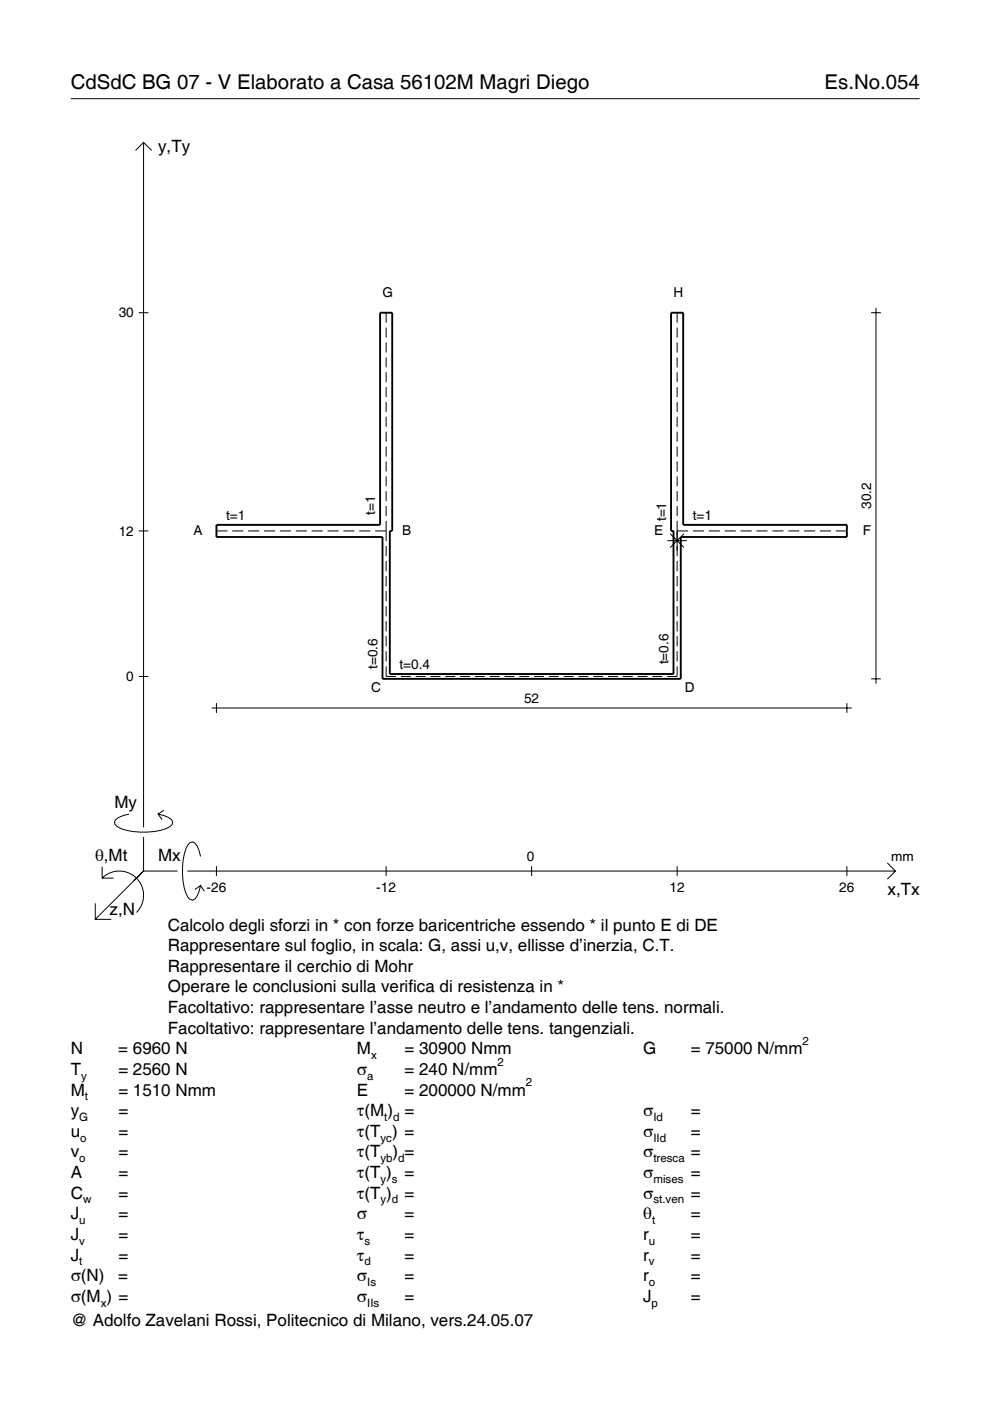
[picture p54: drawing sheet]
<svg xmlns="http://www.w3.org/2000/svg" width="210mm" height="297mm" viewBox="0 0 210 297" stroke-linecap="round" stroke-linejoin="round" font-family="sans-serif">
<defs><g id="words">
<g font-size="4.3">
<text x="15" y="18.9">CdSdC BG 07 - V Elaborato a Casa 56102M Magri Diego</text>
<text x="174.8" y="18.9">Es.No.054</text>
</g>
<g font-size="3.6">
<text x="33.5" y="32.3">y,Ty</text>
<text x="24.3" y="171.3">My</text>
<text x="20.1" y="182.6">θ,Mt</text>
<text x="33.5" y="182.6">Mx</text>
<text x="188.2" y="189.8">x,Tx</text>
<text x="23.2" y="193.9">z,N</text>
<text x="35.6" y="197.3">Calcolo degli sforzi in * con forze baricentriche essendo * il punto E di DE</text>
<text x="35.6" y="201.7">Rappresentare sul foglio, in scala: G, assi u,v, ellisse d’inerzia, C.T.</text>
<text x="35.6" y="206">Rappresentare il cerchio di Mohr</text>
<text x="35.6" y="210.4">Operare le conclusioni sulla verifica di resistenza in *</text>
<text x="35.6" y="214.8">Facoltativo: rappresentare l’asse neutro e l’andamento delle tens. normali.</text>
<text x="35.6" y="219.2">Facoltativo: rappresentare l’andamento delle tens. tangenziali.</text>
<text x="15" y="223.5">N</text>
<text x="15" y="227.9">T</text>
<text x="25.1" y="223.5">= 6960 N</text>
<text x="25.1" y="227.9">= 2560 N</text>
<text x="75.7" y="227.9">σ</text>
<text x="75.7" y="223.5">M</text>
<text x="85.8" y="223.5">= 30900 Nmm</text>
<text x="85.8" y="227.9">= 240 N/mm</text>
<text x="136.4" y="223.5">G</text>
<text x="146.5" y="223.5">= 75000 N/mm</text>
<text x="15" y="232.3">M</text>
<text x="25.1" y="232.3">= 1510 Nmm</text>
<text x="75.7" y="232.3">E</text>
<text x="85.8" y="232.3">= 200000 N/mm</text>
<text x="15" y="236.7">y</text>
<text x="25.1" y="236.7">=</text>
<text x="75.7" y="236.7">τ(M ) =</text>
<text x="136.4" y="236.7">σ</text>
<text x="146.5" y="236.7">=</text>
<text x="15" y="241">u</text>
<text x="15" y="245.4">v</text>
<text x="25.1" y="241">=</text>
<text x="25.1" y="245.4">=</text>
<text x="75.7" y="241">τ(T ) =</text>
<text x="75.7" y="245.4">τ(T</text>
<text x="83.3" y="245.4">) =</text>
<text x="136.4" y="241">σ</text>
<text x="136.4" y="245.4">σ</text>
<text x="146.5" y="241">=</text>
<text x="146.5" y="245.4">=</text>
<text x="15" y="249.8">A</text>
<text x="25.1" y="249.8">=</text>
<text x="75.7" y="249.8">τ(T )</text>
<text x="85.8" y="249.8">=</text>
<text x="136.4" y="249.8">σ</text>
<text x="146.5" y="249.8">=</text>
<text x="15" y="254.2">C</text>
<text x="25.1" y="254.2">=</text>
<text x="75.7" y="254.2">τ(T )</text>
<text x="85.8" y="254.2">=</text>
<text x="136.4" y="254.2">σ</text>
<text x="146.5" y="254.2">=</text>
<text x="15" y="258.5">J</text>
<text x="15" y="262.9">J</text>
<text x="25.1" y="258.5">=</text>
<text x="25.1" y="262.9">=</text>
<text x="75.7" y="258.5">σ</text>
<text x="75.7" y="262.9">τ</text>
<text x="85.8" y="258.5">=</text>
<text x="85.8" y="262.9">=</text>
<text x="136.4" y="258.5">θ</text>
<text x="136.4" y="262.9">r</text>
<text x="146.5" y="258.5">=</text>
<text x="146.5" y="262.9">=</text>
<text x="15" y="267.3">J</text>
<text x="25.1" y="267.3">=</text>
<text x="75.7" y="267.3">τ</text>
<text x="85.8" y="267.3">=</text>
<text x="136.4" y="267.3">r</text>
<text x="146.5" y="267.3">=</text>
<text x="15" y="271.7">σ(N)</text>
<text x="25.1" y="271.7">=</text>
<text x="75.7" y="271.7">σ</text>
<text x="85.8" y="271.7">=</text>
<text x="136.4" y="271.7">r</text>
<text x="146.5" y="271.7">=</text>
<text x="15" y="281.2">@ Adolfo Zavelani Rossi, Politecnico di Milano, vers.24.05.07</text>
<text x="15" y="276">σ(M ) =</text>
<text x="75.7" y="276">σ</text>
<text x="85.8" y="276">=</text>
<text x="136.4" y="276">J</text>
<text x="146.5" y="276">=</text>
</g>
<g font-size="2.9">
<text x="81.1" y="63.1">G</text>
<text x="142.8" y="63.1">H</text>
<text x="25.2" y="67.3">30</text>
<text x="184.7" y="107.9" transform="rotate(-90 184.7 107.9)">30.2</text>
<text x="25.2" y="113.6">12</text>
<text x="41" y="113.5">A</text>
<text x="47.9" y="110.3">t=1</text>
<text x="79.6" y="109.2" transform="rotate(-90 79.6 109.2)">t=1</text>
<text x="85.3" y="113.5">B</text>
<text x="138.7" y="113.5">E</text>
<text x="141.2" y="110.5" transform="rotate(-90 141.2 110.5)">t=1</text>
<text x="146.9" y="110.3">t=1</text>
<text x="182.9" y="113.5">F</text>
<text x="80.1" y="141.9" transform="rotate(-90 80.1 141.9)">t=0.6</text>
<text x="84.7" y="141.9">t=0.4</text>
<text x="141.8" y="140.8" transform="rotate(-90 141.8 140.8)">t=0.6</text>
<text x="26.8" y="144.4">0</text>
<text x="78.7" y="146.7">C</text>
<text x="111.1" y="149.1">52</text>
<text x="145.2" y="146.7">D</text>
<text x="111.7" y="182.6">0</text>
<text x="189" y="182.6">mm</text>
<text x="43.8" y="189.1">-26</text>
<text x="79.8" y="189.1">-12</text>
<text x="142" y="189.1">12</text>
<text x="178" y="189.1">26</text>
</g>
<g font-size="2.4">
<text x="170.2" y="221.5">2</text>
<text x="78.7" y="224.5">x</text>
<text x="105.5" y="225.9">2</text>
<text x="17.2" y="228.9">y</text>
<text x="18" y="233.3">t</text>
<text x="77.9" y="228.9">a</text>
<text x="111.5" y="230.3">2</text>
<text x="16.8" y="237.7">G</text>
<text x="81.5" y="237.7">t d</text>
<text x="138.5" y="237.7">Id</text>
<text x="17" y="242">o</text>
<text x="80.7" y="242">yc</text>
<text x="138.5" y="242">IId</text>
<text x="16.8" y="246.4">o</text>
<text x="80.7" y="246.4">yb d</text>
<text x="80.7" y="250.8">y s</text>
<text x="138.5" y="246.4">tresca</text>
<text x="138.5" y="250.8">mises</text>
<text x="17.6" y="255.2">w</text>
<text x="80.7" y="255.2">y d</text>
<text x="138.5" y="255.2">st.ven</text>
<text x="16.8" y="259.5">u</text>
<text x="16.8" y="263.9">v</text>
<text x="77.3" y="263.9">s</text>
<text x="137.6" y="263.9">u</text>
<text x="138.2" y="259.5">t</text>
<text x="16.8" y="268.3">t</text>
<text x="77.3" y="268.3">d</text>
<text x="137.6" y="268.3">v</text>
<text x="77.9" y="272.7">Is</text>
<text x="137.6" y="272.7">o</text>
<text x="21.4" y="277">x</text>
<text x="77.9" y="277">IIs</text>
<text x="138.2" y="277">p</text>
</g>
</g></defs>
<g fill="none" stroke="#000" stroke-width=".21">
<path d="M15 20.9h180M28.7 31.9l1.7-1.7 1.8 1.7M30.4 30.2v145.2M29.4 66.3h2.1M81.9 66.3v2.1M81.9 69.5v2.1M81.9 72.6v2.1M81.9 75.8v2.1M81.9 78.9v2.1M143.6 66.3v2.1M143.6 69.5v2.1M143.6 72.6v2.1"/>
<path d="M143.6 75.8v2.1M143.6 78.9v2.1M184.7 66.3h2.1M185.7 65.3v79.7M81.9 82.1v2.1M81.9 85.2v2.1M81.9 88.4v2.1M81.9 91.5v2.2M81.9 94.7v2.1M81.9 97.8v2.2M143.6 82.1v2.1M143.6 85.2v2.1"/>
<path d="M143.6 88.4v2.1M143.6 91.5v2.2M143.6 94.7v2.1M143.6 97.8v2.2M29.4 112.6h2.1M45.9 112.6h2.3M49.2 112.6h2.4M52.6 112.6h2.3M56 112.6h2.3M59.3 112.6h2.4M62.7 112.6h2.3M66.1 112.6h2.3"/>
<path d="M69.4 112.6h2.4M72.8 112.6h2.3M76.2 112.6h2.3M79.5 112.6h2.4M81.9 101v2.1M81.9 104.1v2.2M81.9 107.3v2.1M81.9 110.5v4.2M81.9 115.8v2.1M81.9 118.9v2.2M141.5 114.6h4.1M142.1 113.2l2.9 2.9"/>
<path d="M143.6 112.6h2.3M143.6 101v2.1M143.6 104.1v2.2M143.6 107.3v2.1M143.6 110.5v7.4M143.6 118.9v2.2M145 113.2l-2.9 2.9M146.9 112.6h2.4M150.3 112.6h2.3M153.7 112.6h2.3M157 112.6h2.4M160.4 112.6h2.3"/>
<path d="M163.8 112.6h2.3M167.1 112.6h2.4M170.5 112.6h2.3M173.9 112.6h2.3M177.2 112.6h2.4M81.9 122.1v2.2M81.9 125.3v2.2M81.9 128.5v2.2M81.9 131.7v2.2M81.9 134.9v2.1M81.9 138.1v2.1M143.6 122.1v2.2"/>
<path d="M143.6 125.3v2.2M143.6 128.5v2.2M143.6 131.7v2.2M143.6 134.9v2.1M143.6 138.1v2.1M29.4 143.4h2.1M44.9 150.1h135.7M45.9 149.1v2M81.9 141.3v2.1h2.1M85 143.4h2.1M88.1 143.4h2.1M91.3 143.4h2.1"/>
<path d="M94.4 143.4h2.1M97.6 143.4h2.1M100.7 143.4h2.1M103.8 143.4h2.1M107 143.4h2.1M110.1 143.4h2.1M113.2 143.4h2.1M116.4 143.4h2.1M119.5 143.4h2.1M122.6 143.4h2.1M125.8 143.4h2.1M128.9 143.4h2.1"/>
<path d="M132 143.4h2.2M135.2 143.4h2.1M138.3 143.4h2.1M143.6 141.3v2.1h-2.1M179.6 149.1v2M184.7 143.9h2.1M27.3 172.6a3.6 3.6 0 0 0-3 1.7l.1 .5a5.7 5.7 0 0 0 3.8 1.5 13.3 13.3 0 0 0 7.8-1l.5-.5 .1-.5a3.6 3.6 0 0 0-3.1-1.7l.8 1.2M30.4 177.5v7.2M34.7 171.8l-1.2 .8M20.2 191.5v3.4h3.4M21.7 186.2a5.1 5.1 0 0 1 7.2 0 5.1 5.1 0 0 1 0 7.3M21.7 183.8v2.4h2.4"/>
<path d="M30.4 184.7l-10.2 10.2M30.4 184.7l-2 2M30.4 184.7h7.2M39.7 184.7h150.1M42.5 181.6a3.6 3.6 0 0 0-1.7-3.1l-.5 .1a5.7 5.7 0 0 0-1.5 3.8 13.3 13.3 0 0 0 1 7.8l.5 .5 .5 .2a3.6 3.6 0 0 0 1.7-3.1l-1.2 .8M42.5 187.8l.8 1.2M45.9 183.7v2M81.9 183.7v2M112.7 183.7v2M143.6 183.7v2M179.6 183.7v2M188.1 183l1.7 1.7-1.7 1.7"/>
</g>
<path d="M80.6 66.3h2.6v46.3h-.6v30.3h60.2v-30.3h-.5v-46.3h2.5v45h34.8v2.6h-35.3v30h-63.2v-30h-35.2v-2.6h34.7z" fill="none" stroke="#000" stroke-width=".4"/>
<use href="#words"/>
</svg>
